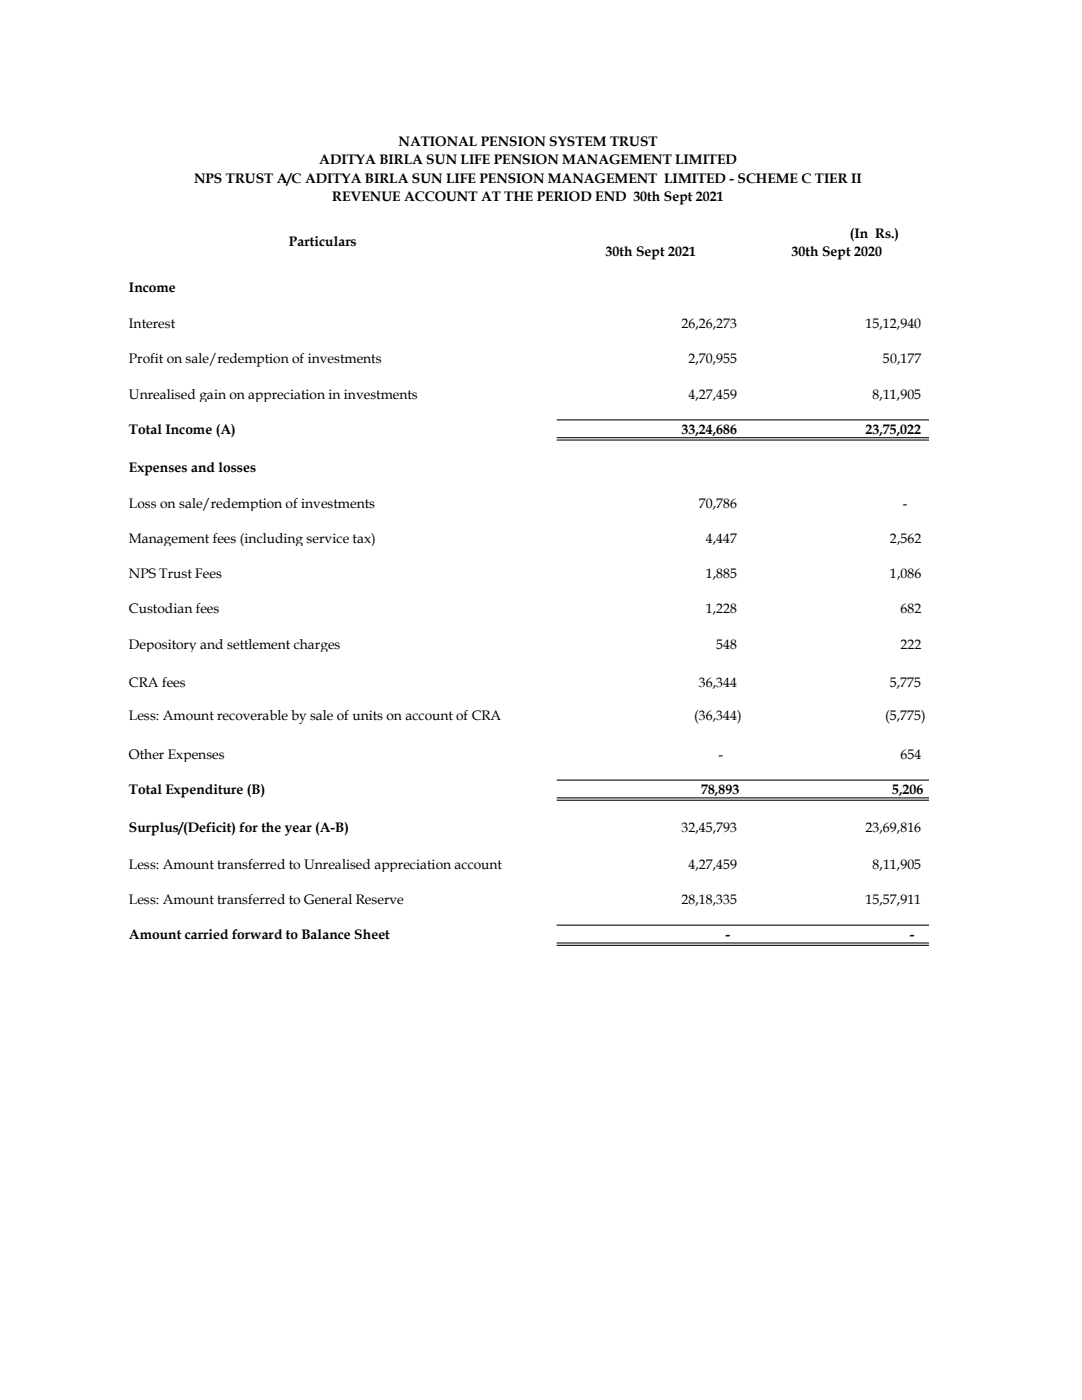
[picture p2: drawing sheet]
<svg xmlns="http://www.w3.org/2000/svg" width="216mm" height="279mm" viewBox="0 0 216 279" stroke-linecap="round" stroke-linejoin="round" font-family="sans-serif">
<defs><g id="words">
<g font-size="2.7">
<text x="79.5" y="29.2">NATIONAL PENSION SYSTEM TRUST</text>
<text x="63.7" y="32.7">ADITYA BIRLA SUN LIFE PENSION MANAGEMENT LIMITED</text>
<text x="38.7" y="36.5">NPS TRUST A/C ADITYA BIRLA SUN LIFE PENSION MANAGEMENT LIMITED - SCHEME C TIER II</text>
<text x="66.3" y="40.1">REVENUE ACCOUNT AT THE PERIOD END 30th Sept 2021</text>
<text x="169.6" y="47.4">(In Rs.)</text>
<text x="57.7" y="49">Particulars</text>
<text x="120.8" y="51.1">30th Sept 2021</text>
<text x="157.9" y="51.1">30th Sept 2020</text>
<text x="25.7" y="58.3">Income</text>
<text x="25.7" y="65.5">Interest</text>
<text x="136" y="65.5">26,26,273</text>
<text x="172.7" y="65.5">15,12,940</text>
<text x="25.7" y="72.5">Profit on sale/redemption of investments</text>
<text x="137.4" y="72.5">2,70,955</text>
<text x="176.2" y="72.5">50,177</text>
<text x="25.7" y="79.5">Unrealised gain on appreciation in investments</text>
<text x="137.4" y="79.5">4,27,459</text>
<text x="174.1" y="79.5">8,11,905</text>
<text x="25.7" y="86.6">Total Income (A)</text>
<text x="136" y="86.6">33,24,686</text>
<text x="172.7" y="86.6">23,75,022</text>
<text x="25.7" y="94.2">Expenses and losses</text>
<text x="25.7" y="101.3">Loss on sale/redemption of investments</text>
<text x="139.4" y="101.3">70,786</text>
<text x="180.1" y="101.3">-</text>
<text x="25.7" y="108.4">Management fees (including service tax)</text>
<text x="140.8" y="108.4">4,447</text>
<text x="177.6" y="108.4">2,562</text>
<text x="25.7" y="115.4">NPS Trust Fees</text>
<text x="140.8" y="115.4">1,885</text>
<text x="177.6" y="115.4">1,086</text>
<text x="25.7" y="122.4">Custodian fees</text>
<text x="140.8" y="122.4">1,228</text>
<text x="179.7" y="122.4">682</text>
<text x="25.7" y="129.5">Depository and settlement charges</text>
<text x="142.9" y="129.5">548</text>
<text x="179.7" y="129.5">222</text>
<text x="25.7" y="137.1">CRA fees</text>
<text x="139.4" y="137.1">36,344</text>
<text x="177.6" y="137.1">5,775</text>
<text x="25.7" y="143.8">Less: Amount recoverable by sale of units on account of CRA</text>
<text x="138.5" y="143.8">(36,344)</text>
<text x="176.6" y="143.8">(5,775)</text>
<text x="25.7" y="151.4">Other Expenses</text>
<text x="143.4" y="151.4">-</text>
<text x="179.7" y="151.4">654</text>
<text x="25.7" y="158.5">Total Expenditure (B)</text>
<text x="139.9" y="158.5">78,893</text>
<text x="178" y="158.5">5,206</text>
<text x="25.7" y="166.1">Surplus/(Deficit) for the year (A-B)</text>
<text x="136" y="166.1">32,45,793</text>
<text x="172.7" y="166.1">23,69,816</text>
<text x="25.7" y="173.4">Less: Amount transferred to Unrealised appreciation account</text>
<text x="137.4" y="173.4">4,27,459</text>
<text x="174.1" y="173.4">8,11,905</text>
<text x="25.7" y="180.4">Less: Amount transferred to General Reserve</text>
<text x="136" y="180.4">28,18,335</text>
<text x="172.7" y="180.4">15,57,911</text>
<text x="25.7" y="187.4">Amount carried forward to Balance Sheet</text>
<text x="144.7" y="187.4">-</text>
<text x="181.5" y="187.4">-</text>
</g>
</g></defs>
<path d="M111.1 83.7h74.3v.2h-74.3zM111.1 87.2h74.3v.3h-74.3zM111.1 87.7h74.3v.2h-74.3zM111.1 155.6h74.3v.2h-74.3zM111.1 159.1h74.3v.2h-74.3zM111.1 159.6h74.3v.2h-74.3zM111.1 184.5h74.3v.2h-74.3zM111.1 188.1h74.3v.2h-74.3zM111.1 188.6h74.3v.2h-74.3z" fill-rule="evenodd" fill="#000"/>
<use href="#words"/>
</svg>
